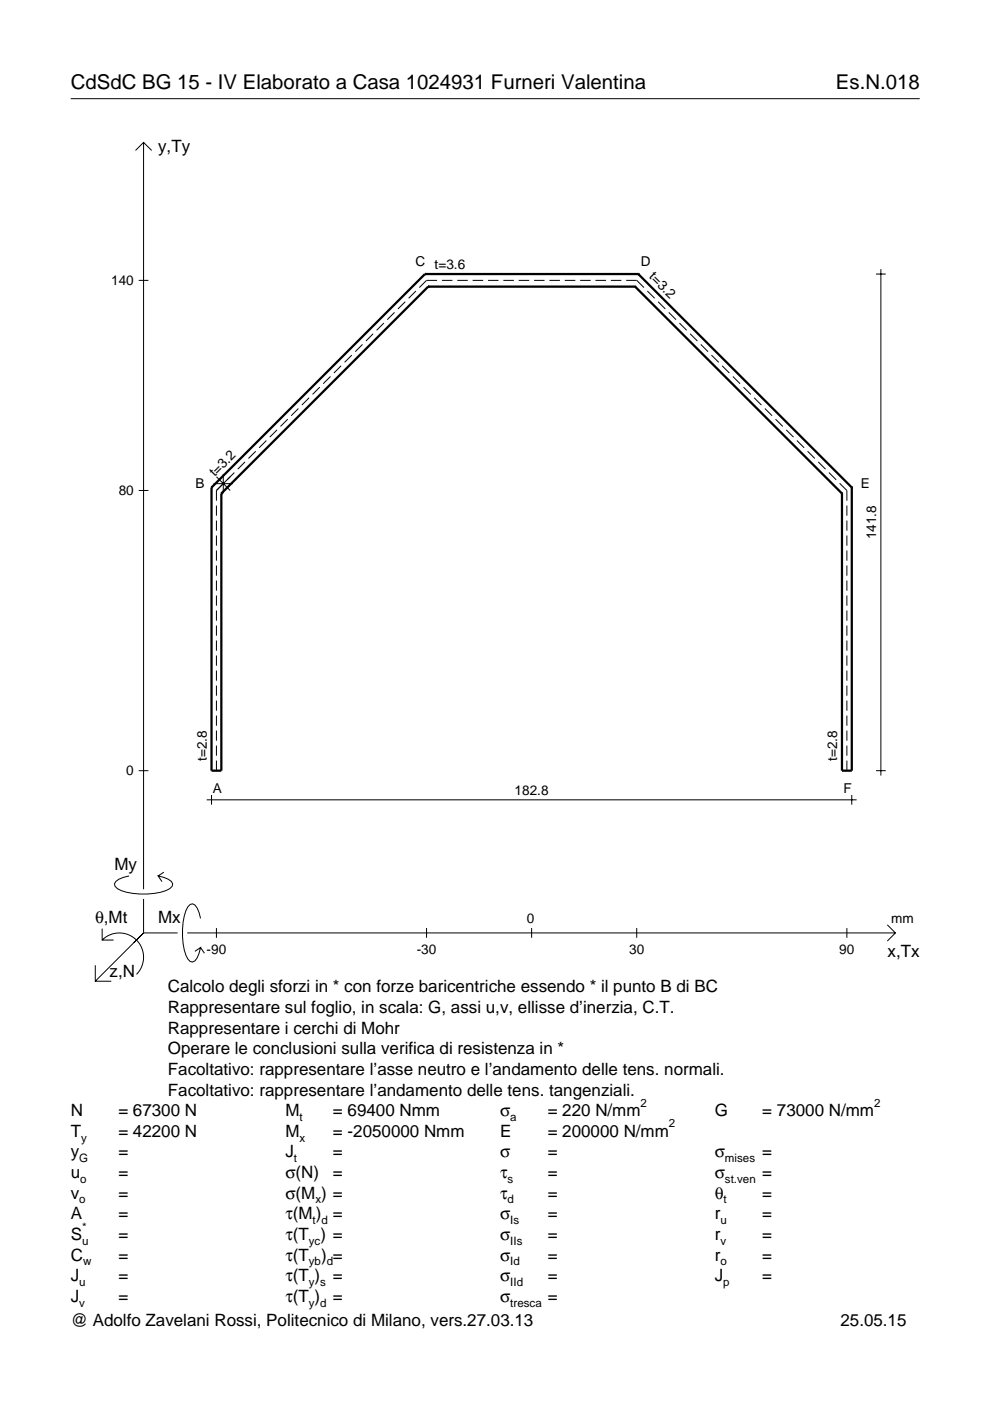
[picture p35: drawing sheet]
<svg xmlns="http://www.w3.org/2000/svg" width="210mm" height="297mm" viewBox="0 0 210 297" stroke-linecap="round" stroke-linejoin="round" font-family="sans-serif">
<defs><g id="words">
<g font-size="4.3">
<text x="15" y="18.9">CdSdC BG 15 - IV Elaborato a Casa 1024931 Furneri Valentina</text>
<text x="177.2" y="18.9">Es.N.018</text>
</g>
<g font-size="3.6">
<text x="33.5" y="32.3">y,Ty</text>
<text x="24.3" y="184.4">My</text>
<text x="20.1" y="195.7">θ,Mt</text>
<text x="33.5" y="195.7">Mx</text>
<text x="188.2" y="203">x,Tx</text>
<text x="23.2" y="207.1">z,N</text>
<text x="35.6" y="210.4">Calcolo degli sforzi in * con forze baricentriche essendo * il punto B di BC</text>
<text x="35.6" y="214.8">Rappresentare sul foglio, in scala: G, assi u,v, ellisse d’inerzia, C.T.</text>
<text x="35.6" y="219.2">Rappresentare i cerchi di Mohr</text>
<text x="35.6" y="223.5">Operare le conclusioni sulla verifica di resistenza in *</text>
<text x="35.6" y="227.9">Facoltativo: rappresentare l’asse neutro e l’andamento delle tens. normali.</text>
<text x="35.6" y="232.3">Facoltativo: rappresentare l’andamento delle tens. tangenziali.</text>
<text x="15" y="236.7">N</text>
<text x="25.1" y="236.7">= 67300 N</text>
<text x="60.5" y="236.7">M</text>
<text x="70.6" y="236.7">= 69400 Nmm</text>
<text x="106" y="236.7">σ</text>
<text x="116.1" y="236.7">= 220 N/mm</text>
<text x="151.5" y="236.7">G</text>
<text x="161.6" y="236.7">= 73000 N/mm</text>
<text x="15" y="241">T</text>
<text x="15" y="245.4">y</text>
<text x="25.1" y="241">= 42200 N</text>
<text x="25.1" y="245.4">=</text>
<text x="60.5" y="245.4">J</text>
<text x="60.5" y="241">M</text>
<text x="70.6" y="241">= -2050000 Nmm</text>
<text x="70.6" y="245.4">=</text>
<text x="106" y="241">E</text>
<text x="106" y="245.4">σ</text>
<text x="116.1" y="245.4">=</text>
<text x="116.1" y="241">= 200000 N/mm</text>
<text x="151.5" y="245.4">σ</text>
<text x="161.6" y="245.4">=</text>
<text x="15" y="249.8">u</text>
<text x="25.1" y="249.8">=</text>
<text x="60.5" y="249.8">σ(N)</text>
<text x="70.6" y="249.8">=</text>
<text x="106" y="249.8">τ</text>
<text x="116.1" y="249.8">=</text>
<text x="151.5" y="249.8">σ</text>
<text x="161.6" y="249.8">=</text>
<text x="15" y="254.2">v</text>
<text x="25.1" y="254.2">=</text>
<text x="60.5" y="254.2">σ(M ) =</text>
<text x="106" y="254.2">τ</text>
<text x="116.1" y="254.2">=</text>
<text x="151.5" y="254.2">θ</text>
<text x="161.6" y="254.2">=</text>
<text x="15" y="258.5">A</text>
<text x="15" y="262.9">S</text>
<text x="25.1" y="262.9">=</text>
<text x="25.1" y="258.5">=</text>
<text x="60.5" y="258.5">τ(M ) =</text>
<text x="60.5" y="262.9">τ(T ) =</text>
<text x="106" y="258.5">σ</text>
<text x="106" y="262.9">σ</text>
<text x="116.1" y="258.5">=</text>
<text x="116.1" y="262.9">=</text>
<text x="151.5" y="258.5">r</text>
<text x="151.5" y="262.9">r</text>
<text x="161.6" y="258.5">=</text>
<text x="161.6" y="262.9">=</text>
<text x="15" y="267.3">C</text>
<text x="25.1" y="267.3">=</text>
<text x="60.5" y="267.3">τ(T</text>
<text x="68.1" y="267.3">) =</text>
<text x="106" y="267.3">σ</text>
<text x="116.1" y="267.3">=</text>
<text x="151.5" y="267.3">r</text>
<text x="161.6" y="267.3">=</text>
<text x="15" y="271.7">J</text>
<text x="25.1" y="271.7">=</text>
<text x="60.5" y="271.7">τ(T )</text>
<text x="70.6" y="271.7">=</text>
<text x="106" y="271.7">σ</text>
<text x="116.1" y="271.7">=</text>
<text x="151.5" y="271.7">J</text>
<text x="161.6" y="271.7">=</text>
<text x="15" y="281.2">@ Adolfo Zavelani Rossi, Politecnico di Milano, vers.27.03.13</text>
<text x="15" y="276">J</text>
<text x="25.1" y="276">=</text>
<text x="60.5" y="276">τ(T )</text>
<text x="70.6" y="276">=</text>
<text x="106" y="276">σ</text>
<text x="116.1" y="276">=</text>
<text x="178.2" y="281.2">25.05.15</text>
</g>
<g font-size="2.9">
<text x="88.1" y="56.4">C t=3.6</text>
<text x="135.9" y="56.4">D</text>
<text x="137.5" y="58.8" transform="rotate(45 137.5 58.8)">t=3.2</text>
<text x="23.6" y="60.4">140</text>
<text x="45.6" y="101.2" transform="rotate(-45 45.6 101.2)">t=3.2</text>
<text x="25.2" y="105">80</text>
<text x="41.4" y="103.4">B</text>
<text x="182.5" y="103.4">E</text>
<text x="185.7" y="114.4" transform="rotate(-90 185.7 114.4)">141.8</text>
<text x="43.8" y="161.3" transform="rotate(-90 43.8 161.3)">t=2.8</text>
<text x="177.5" y="161.3" transform="rotate(-90 177.5 161.3)">t=2.8</text>
<text x="26.8" y="164.4">0</text>
<text x="45.1" y="168.1">A</text>
<text x="109.1" y="168.6">182.8</text>
<text x="178.8" y="168.1">F</text>
<text x="111.7" y="195.7">0</text>
<text x="189" y="195.7">mm</text>
<text x="43.8" y="202.2">-90</text>
<text x="88.4" y="202.2">-30</text>
<text x="133.4" y="202.2">30</text>
<text x="178" y="202.2">90</text>
</g>
<g font-size="2.4">
<text x="63.5" y="237.7">t</text>
<text x="108.2" y="237.7">a</text>
<text x="135.8" y="234.7">2</text>
<text x="141.8" y="239">2</text>
<text x="185.3" y="234.7">2</text>
<text x="17.2" y="242">y</text>
<text x="63.5" y="242">x</text>
<text x="16.8" y="246.4">G</text>
<text x="17" y="250.8">o</text>
<text x="62.3" y="246.4">t</text>
<text x="107.6" y="250.8">s</text>
<text x="153.7" y="246.4">mises</text>
<text x="153.7" y="250.8">st.ven</text>
<text x="16.8" y="255.2">o</text>
<text x="66.9" y="255.2">x</text>
<text x="107.6" y="255.2">d</text>
<text x="153.4" y="255.2">t</text>
<text x="17.4" y="263.9">u</text>
<text x="17.4" y="260.9">*</text>
<text x="65.5" y="263.9">yc</text>
<text x="66.3" y="259.5">t d</text>
<text x="108.2" y="259.5">Is</text>
<text x="108.2" y="263.9">IIs</text>
<text x="152.7" y="259.5">u</text>
<text x="152.7" y="263.9">v</text>
<text x="17.6" y="268.3">w</text>
<text x="65.5" y="268.3">yb d</text>
<text x="108.2" y="268.3">Id</text>
<text x="152.7" y="268.3">o</text>
<text x="16.8" y="272.7">u</text>
<text x="65.5" y="272.7">y s</text>
<text x="108.2" y="272.7">IId</text>
<text x="153.3" y="272.7">p</text>
<text x="16.8" y="277">v</text>
<text x="65.5" y="277">y d</text>
<text x="108.2" y="277">tresca</text>
</g>
</g></defs>
<g fill="none" stroke="#000" stroke-width=".21">
<path d="M15 20.9h180M28.7 31.9l1.7-1.7 1.8 1.7M30.4 30.2v158.3M29.4 59.4h2.1M92.7 59.4h-2.3l-1.5 1.6M93.7 59.4h2.2M97 59.4h2.2M100.2 59.4h2.2M103.5 59.4h2.2M106.7 59.4h2.2M110 59.4h2.2M113.2 59.4h2.3"/>
<path d="M116.5 59.4h2.2M119.7 59.4h2.3M123 59.4h2.2M126.3 59.4h2.2M129.5 59.4h2.2M132.8 59.4h2.2l1.5 1.6M185.7 58.1h2.1M186.8 57.1v107.3M70.1 79.8l-1.6 1.6M72.3 77.6l-1.5 1.5M74.6 75.3l-1.5 1.5M76.9 73l-1.6 1.6"/>
<path d="M79.1 70.8l-1.5 1.5M81.4 68.5l-1.6 1.5M83.6 66.2l-1.5 1.6M85.9 64l-1.5 1.5M88.2 61.7l-1.6 1.5M137.3 61.7l1.5 1.5M139.5 64l1.6 1.5M141.8 66.2l1.5 1.6M144.1 68.5l1.5 1.5M146.3 70.8l1.6 1.5M148.6 73l1.5 1.6M150.8 75.3l1.6 1.5"/>
<path d="M153.1 77.6l1.5 1.5M155.4 79.8l1.5 1.6M51.9 97.9l-1.5 1.6M54.2 95.7l-1.5 1.5M56.5 93.4l-1.6 1.5M58.7 91.1l-1.5 1.6M61 88.9l-1.5 1.5M63.3 86.6l-1.6 1.5M65.5 84.3l-1.5 1.6M67.8 82.1l-1.5 1.5M157.6 82.1l1.6 1.5M159.9 84.3l1.5 1.6"/>
<path d="M162.2 86.6l1.5 1.5M164.4 88.9l1.6 1.5M166.7 91.1l1.5 1.6M169 93.4l1.5 1.5M171.2 95.7l1.6 1.5M173.5 97.9l1.5 1.6M29.4 104h2.1M45.3 102.5h4.1M45.9 107.2v2.1M45.9 110.4v2.1M45.9 113.5v2.2M45.9 116.7v2.2"/>
<path d="M45.9 119.9v2.2M45.9 101.1l2.9 2.9M47.3 100.5v4.1M49.7 100.2l-3.8 3.8v2.2M175.8 100.2l1.5 1.5M178 102.5l1.6 1.5v2.2M179.6 107.2v2.1M179.6 110.4v2.1M179.6 113.5v2.2M179.6 116.7v2.2M179.6 119.9v2.2M45.9 123.1v2.1"/>
<path d="M45.9 126.3v2.1M45.9 129.4v2.2M45.9 132.6v2.2M45.9 135.8v2.2M45.9 139v2.1M179.6 123.1v2.1M179.6 126.3v2.1M179.6 129.4v2.2M179.6 132.6v2.2M179.6 135.8v2.2M179.6 139v2.1M45.9 142.2v2.1"/>
<path d="M45.9 145.4v2.1M45.9 148.5v2.2M45.9 151.7v2.2M45.9 154.9v2.1M45.9 158.1v2.1M179.6 142.2v2.1M179.6 145.4v2.1M179.6 148.5v2.2M179.6 151.7v2.2M179.6 154.9v2.1M179.6 158.1v2.1M29.4 163.4h2.1"/>
<path d="M43.8 169.6h137.8M44.8 168.6v2M45.9 161.3v2.1M179.6 161.3v2.1M180.6 168.6v2M185.7 163.4h2.1M21.7 199.3a5.1 5.1 0 0 1 7.2 0 5.1 5.1 0 0 1 0 7.3M21.7 196.9v2.4h2.4M27.3 185.7a3.6 3.6 0 0 0-3 1.7l.1 .5a5.6 5.6 0 0 0 3.8 1.5 13.4 13.4 0 0 0 7.8-1l.5-.5 .1-.5a3.6 3.6 0 0 0-3.1-1.7l.8 1.2M30.4 190.6v7.2M30.4 197.8l-10.2 10.2M30.4 197.8h7.2"/>
<path d="M34.7 184.9l-1.2 .8M39.7 197.8h150.1M42.5 194.7a3.6 3.6 0 0 0-1.7-3.1l-.5 .2a5.7 5.7 0 0 0-1.5 3.7 13.3 13.3 0 0 0 1 7.9l.5 .5 .5 .1a3.6 3.6 0 0 0 1.7-3.1l-1.2 .8M45.9 196.8v2M90.4 196.8v2M112.7 196.8v2M135 196.8v2M179.6 196.8v2M188.1 196.1l1.7 1.7-1.7 1.7M20.2 204.7v3.3h3.4M42.5 200.9l.8 1.2"/>
</g>
<g fill="none" stroke="#000" stroke-width=".48">
<path d="M90.1 58.1h.1M90.1 58.1l-45.3 45.3M90.1 58.1h45.2M135.3 58.1h.1M135.3 58.1l45.3 45.3M90.8 60.8h.1M90.8 60.8l-43.9 43.8M90.8 60.8h43.9M134.7 60.8h.1M134.7 60.8l43.8 43.8M44.8 103.4h.1M44.8 103.4v60h2.1v-58.8"/>
<path d="M46.9 104.6h.1M178.5 104.6h.1M180.6 103.4h.1M180.6 103.4v60h-2.1v-58.8"/>
</g>
<use href="#words"/>
</svg>
